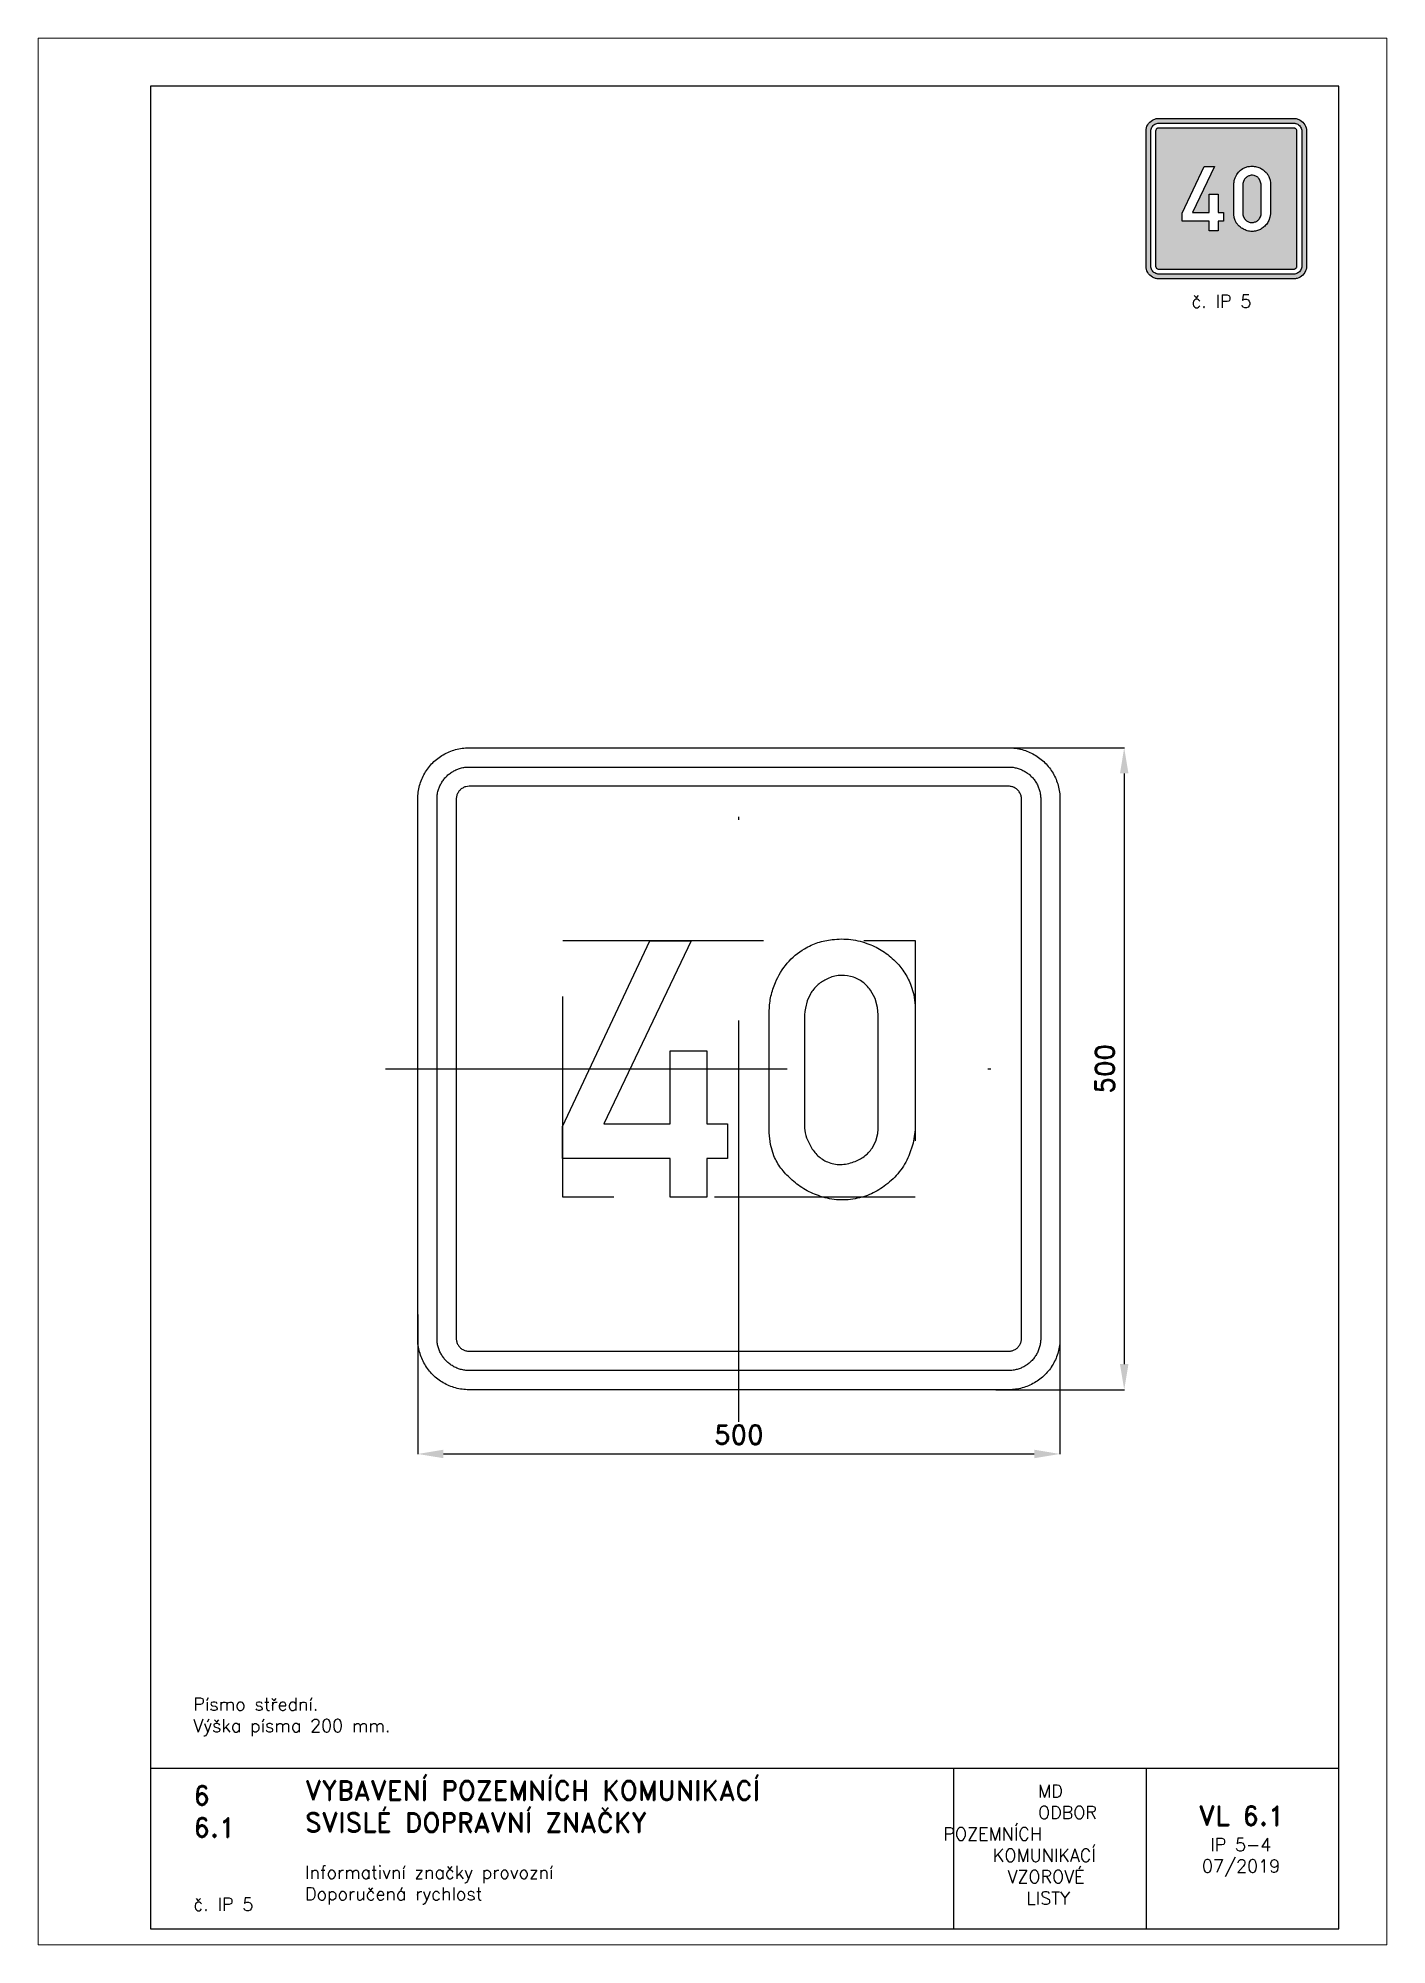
# Paper-space layout 'IP 5-4' of a CAD drawing. Header units: millimetres. Extents: x 0 to 210, y 0 to 297.
# The model-space entities are those that its viewports show. They can reach past a viewport. Long polylines and large blocks are cut down to what shows.
import ezdxf

# ---------------------------------------------------------------- set-up
doc = ezdxf.new("R2010")
doc.units = ezdxf.units.MM
doc.header["$LTSCALE"] = 5
doc.linetypes.add('ČERCHOVANÁX2', pattern=[2, 1, -0.5, 0, -0.5])
doc.linetypes.add('ČÁRKOVANÁX2', pattern=[1.5, 1, -0.5])
for name, color, linetype in [('Kóty', 2, 'Continuous'), ('Rozpiska', 7, 'Continuous'), ('Značka', 7, 'Continuous')]:
    doc.layers.add(name, color=color, linetype=linetype)
doc.layers.add('Rámeček', color=6, linetype='Continuous', plot=False)
doc.styles.get("Standard").update_dxf_attribs({"font": 'romand.shx', "height": 15})
doc.dimstyles.get("Standard").update_dxf_attribs({"dimtxt": 15, "dimasz": 20, "dimexe": 0.18, "dimexo": 0.0625, "dimgap": 7.5, "dimtad": 1, "dimdec": 0, "dimzin": 0, "dimdsep": 46, "dimtxsty": 'Standard', "dimcen": 0.09, "dimadec": 0, "dimazin": 0, "dimtfac": 1, "dimtdec": 0, "dimtofl": 0, "dimtmove": 0, "dimatfit": 3, "dimfxl": 1, "dimtolj": 1, "dimtzin": 0, "dimarcsym": 0})

psp = doc.layouts.new('IP 5-4')

# ---------------------------------------------------------------- texts
at = {"layer": 'Rozpiska', "color": 7, "attachment_point": 1}
for s, width, gutter_width, heights, insert, char_height in [('\\pi7.07143;č. IP 5', 25, 75, [0], (172.5, 257), 2), ('Písmo střední.\\PVýška písma 200 mm. {\\H1.83333x; }', 155.5011, 100, [0], (24.17, 38.49), 2), ('6', 149.0422, 100, [0], (24.17, 24.77), 3), ('{\\C6;VYBAVENÍ POZEMNÍCH KOMUNIKACÍ\\P}SVISLÉ DOPRAVNÍ ZNAČKY{\\H1.34524x; }', 149.0422, 100, [0], (41.56, 25.56), 3), ('\\pi14.7414;{\\C6;MD\\P\\pi2.36044;}ODBOR POZEMNÍCH{\\H1.57143x; }\\P\\pi7.69378;KOMUNIKACÍ{\\H1.5x; }\\P\\pi9.97949;{\\C6;VZOROVÉ\\H1.47619x; \\H0.67742x;\\P\\pi12.93187;LISTY\\H1.26984x; }', 33.1018, 100, [0], (140.95, 24.95), 2), ('\\pi1.03113;{\\H1.5x;\\C6;VL 6.1\\P\\pi2.84063;\\H0.66667x;IP 5-4\\H1.66666x; \\H0.6x;\\P\\pi1.5549;07/2019\\H1.80159x; }', 16.0623, 100, [0], (179.66, 21.61), 2), ('6.1', 149.0422, 100, [0], (24.17, 19.78), 3), ('{\\C6;Informativní značky provozní\\P}Doporučená rychlost{\\H1.83333x; }', 149.0422, 100, [0], (41.56, 12.29), 2), ('{\\C6;č. IP 5}', 18.3305, 100, [2.67], (24.17, 7.32), 2)]:
    psp.add_mtext_dynamic_manual_height_columns(s, width=width, gutter_width=gutter_width, heights=heights, dxfattribs=dict(at, insert=insert, char_height=char_height))

msp = doc.modelspace()

# ---------------------------------------------------------------- blocks, each defined once
blk = doc.blocks.new('*D0')
at = {"layer": 'Defpoints', "color": 0, "transparency": 16777216}
for p in [(197.4, 250), (200, -250), (300, -250)]:
    blk.add_point(p, dxfattribs=at)
at = {"layer": 'Kóty', "color": 0, "lineweight": -2, "transparency": 16777216}
for p, q in [((197.5, 250), (300.2, 250)), ((300, 230), (300, -230)), ((200.1, -250), (300.2, -250))]:
    blk.add_line(p, q, dxfattribs=at)
at = {"layer": 'Kóty', "color": 0, "transparency": 16777216}
for points in [[(296.7, 230), (303.3, 230), (300, 250)], [(296.7, -230), (303.3, -230), (300, -250)]]:
    blk.add_solid(points, dxfattribs=at)
at = {"layer": 'Kóty', "color": 0, "transparency": 16777216, "insert": (285, 0), "char_height": 15, "attachment_point": 5, "rotation": 90}
blk.add_mtext('\\A1;500', dxfattribs=at)
blk = doc.blocks.new('*D1')
at = {"layer": 'Defpoints', "color": 0, "transparency": 16777216}
for p in [(-250, -191.3), (250, -210), (250, -300)]:
    blk.add_point(p, dxfattribs=at)
at = {"layer": 'Kóty', "color": 0, "lineweight": -2, "transparency": 16777216}
for p, q in [((-250, -191.4), (-250, -300.2)), ((250, -210.1), (250, -300.2)), ((-230, -300), (230, -300))]:
    blk.add_line(p, q, dxfattribs=at)
at = {"layer": 'Kóty', "color": 0, "transparency": 16777216}
for points in [[(-230, -296.7), (-230, -303.3), (-250, -300)], [(230, -296.7), (230, -303.3), (250, -300)]]:
    blk.add_solid(points, dxfattribs=at)
at = {"layer": 'Kóty', "color": 0, "transparency": 16777216, "insert": (0, -285), "char_height": 15, "attachment_point": 5}
blk.add_mtext('\\A1;500', dxfattribs=at)

# ---------------------------------------------------------------- dimensions: what is measured, and where the dimension line sits
at = {"layer": 'Kóty'}
dim = msp.add_linear_dim(base=(300, -250), p1=(197.45, 250), p2=(200.015, -250), angle=90, dimstyle='Standard', dxfattribs=at)
dim.commit()
dim.dimension.update_dxf_attribs({"geometry": '*D0', "text_midpoint": (285, 0)})
dim = msp.add_linear_dim(base=(250, -300), p1=(-250, -191.308), p2=(250, -210), dimstyle='Standard', dxfattribs=at)
dim.commit()
dim.dimension.update_dxf_attribs({"geometry": '*D1', "text_midpoint": (0, -285)})

# ---------------------------------------------------------------- linework, layer by layer
at = {"layer": 'Značka', "color": 6, "linetype": 'ČERCHOVANÁX2', "ltscale": 2.5}
for points in [[(0, -275), (0, 275)], [(-275, 0), (275, 0)]]:
    msp.add_lwpolyline(points, dxfattribs=at)
at = {"layer": 'Značka', "color": 5}
for points in [[(-210, -250), (-210.157, -250), (-210.314, -249.999, -0.0321795), (-215.479, -249.637, -0.0354417), (-220.555, -248.582, -0.0362703), (-225.464, -246.923, -0.0344214), (-230.091, -244.589, -0.0337228), (-234.402, -241.714, -0.0340857), (-238.284, -238.284, -0.0342101), (-241.717, -234.403, -0.0342303), (-244.589, -230.091, -0.0340422), (-246.906, -225.46, -0.0334123), (-248.582, -220.555, -0.0341272), (-249.654, -215.477, -0.0367437), (-249.999, -210.314), (-250, -210.157), (-250, -210), (-250, 210), (-250, 210.157), (-249.999, 210.314, -0.0321794), (-249.637, 215.479, -0.0354442), (-248.582, 220.555, -0.0362649), (-246.923, 225.464, -0.0344166), (-244.589, 230.091, -0.0337177), (-241.714, 234.402, -0.0340796), (-238.284, 238.284, -0.0342128), (-234.403, 241.717, -0.0342224), (-230.091, 244.589, -0.0340475), (-225.46, 246.906, -0.033405), (-220.555, 248.582, -0.0341289), (-215.477, 249.654, -0.0367407), (-210.314, 249.999), (-210.157, 250), (-210, 250), (210, 250), (210.157, 250), (210.314, 249.999, -0.0321794), (215.479, 249.637, -0.0354428), (220.555, 248.582, -0.0362594), (225.464, 246.923, -0.0344088), (230.091, 244.589, -0.0337189), (234.402, 241.714, -0.0340731), (238.284, 238.284, -0.0342144), (241.717, 234.403, -0.0342259), (244.589, 230.091, -0.0340499), (246.906, 225.46, -0.0334066), (248.582, 220.555, -0.0341277), (249.654, 215.477, -0.0367414), (249.999, 210.314), (250, 210.157), (250, 210), (250, -210), (250, -210.157), (249.999, -210.314, -0.0321795), (249.637, -215.479, -0.0354421), (248.582, -220.555, -0.0362592), (246.923, -225.464, -0.0344116), (244.589, -230.091, -0.033722), (241.714, -234.402, -0.0340791), (238.284, -238.284, -0.0342076), (234.403, -241.717, -0.0342334), (230.091, -244.589, -0.0340472), (225.46, -246.906, -0.0334177), (220.555, -248.582, -0.0341277), (215.477, -249.654, -0.0367473), (210.314, -249.999), (210.157, -250), (210, -250), (-210, -250)], [(-210, -235), (-210.098, -235), (-210.196, -234.999, -0.0321795), (-213.424, -234.773, -0.0354416), (-216.597, -234.114, -0.0362629), (-219.665, -233.077, -0.0344152), (-222.557, -231.618, -0.0337193), (-225.251, -229.821, -0.034085), (-227.678, -227.678, -0.0342046), (-229.823, -225.252, -0.034229), (-231.618, -222.557, -0.0340469), (-233.066, -219.663, -0.0334131), (-234.114, -216.597, -0.0341266), (-234.784, -213.423, -0.0367459), (-234.999, -210.196), (-235, -210.098), (-235, -210), (-235, 210), (-235, 210.098), (-234.999, 210.196, -0.0321788), (-234.773, 213.424, -0.0354481), (-234.114, 216.597, -0.0362683), (-233.077, 219.665, -0.0344122), (-231.618, 222.557, -0.0337222), (-229.821, 225.251, -0.0340955), (-227.678, 227.678, -0.0341878), (-225.252, 229.823, -0.0342259), (-222.557, 231.618, -0.0340259), (-219.663, 233.066, -0.0334071), (-216.597, 234.114, -0.0341381), (-213.423, 234.784, -0.0367365), (-210.196, 234.999), (-210.098, 235), (-210, 235), (210, 235), (210.098, 235), (210.196, 234.999, -0.0321976), (213.424, 234.773, -0.0354366), (216.597, 234.114, -0.0362483), (219.665, 233.077, -0.0343996), (222.557, 231.618, -0.0337259), (225.251, 229.821, -0.0340903), (227.678, 227.678, -0.0341924), (229.823, 225.252, -0.0342246), (231.618, 222.557, -0.0340342), (233.066, 219.663, -0.033413), (234.114, 216.597, -0.0341406), (234.784, 213.423, -0.0367343), (234.999, 210.196), (235, 210.098), (235, 210), (235, -210), (235, -210.098), (234.999, -210.196, -0.0321983), (234.773, -213.424, -0.0354324), (234.114, -216.597, -0.0362459), (233.077, -219.665, -0.0344078), (231.618, -222.557, -0.0337232), (229.821, -225.251, -0.034081), (227.678, -227.678, -0.0342138), (225.252, -229.823, -0.0342285), (222.557, -231.618, -0.0340468), (219.663, -233.066, -0.0334175), (216.597, -234.114, -0.0341268), (213.423, -234.784, -0.036739), (210.196, -234.999), (210.098, -235), (210, -235), (-210, -235)], [(-210, -220), (210, -220), (210.039, -220), (210.079, -220, 0.032183), (211.37, -219.909, 0.0354467), (212.639, -219.646, 0.0362744), (213.866, -219.231, 0.0344144), (215.023, -218.647, 0.033745), (216.1, -217.928, 0.0340968), (217.071, -217.071, 0.0341871), (217.929, -216.101, 0.0342063), (218.647, -215.023, 0.0340292), (219.227, -213.865, 0.0334622), (219.646, -212.639, 0.0341275), (219.914, -211.369, 0.036765), (220, -210.079), (220, -210.039), (220, -210), (220, 210), (220, 210.039), (220, 210.079, 0.032183), (219.909, 211.37, 0.0354928), (219.646, 212.639, 0.0362965), (219.231, 213.866, 0.0344255), (218.647, 215.023, 0.0337541), (217.928, 216.1, 0.0340968), (217.071, 217.071, 0.0342115), (216.101, 217.929, 0.0341795), (215.023, 218.647, 0.0340137), (213.865, 219.227, 0.0334698), (212.639, 219.646, 0.0341235), (211.369, 219.914, 0.0367638), (210.079, 220), (210.039, 220), (210, 220), (-210, 220), (-210.039, 220), (-210.079, 220), (-211.37, 219.909), (-212.639, 219.646, 0.0362814), (-213.866, 219.231, 0.0344198), (-215.023, 218.647, 0.033728), (-216.1, 217.928, 0.0340771), (-217.071, 217.071, 0.0342342), (-217.929, 216.101, 0.0342041), (-218.647, 215.023, 0.0340291), (-219.227, 213.865, 0.0334198), (-219.646, 212.639, 0.0341179), (-219.914, 211.369, 0.0367402), (-220, 210.079), (-220, 210.039), (-220, 210), (-220, -210), (-220, -210.039), (-220, -210.079, 0.0321735), (-219.909, -211.37, 0.0354428), (-219.646, -212.639, 0.0362649), (-219.231, -213.866, 0.0344139), (-218.647, -215.023, 0.0337189), (-217.928, -216.1, 0.0340819), (-217.071, -217.071, 0.0342185), (-216.101, -217.929, 0.0342259), (-215.023, -218.647, 0.0340499), (-213.865, -219.227, 0.0334066), (-212.639, -219.646, 0.0341277), (-211.369, -219.914, 0.0367414), (-210.079, -220), (-210.039, -220), (-210, -220)], [(23.7, 42.083), (23.68, 43.875), (23.7, 45.667, -0.0489613), (25.01, 56.603, -0.0500221), (28.47, 67.167, -0.0795142), (37.65, 82.258, -0.0890895), (51.16, 93.438, -0.0597947), (61.49, 98.22, -0.0520207), (72.66, 100.604, -0.0620177), (87.22, 100.623, -0.0645), (101.3, 97.021, -0.0554256), (112.19, 91.574, -0.055509), (121.61, 83.875, -0.0511261), (128.54, 75.553, -0.0548983), (133.55, 65.979), (136.11, 57.763), (137.14, 49.25), (137.18, 46.27), (137.14, 43.292), (137.14, -43.875), (137.15, -45.667), (137.14, -47.458), (135.79, -57.824), (132.36, -67.771, -0.0668203), (124.91, -80.289, -0.0659008), (114.45, -90.437, -0.0610994), (103.18, -97.314, -0.0641477), (90.57, -101.187, -0.0696667), (76.07, -101.96, -0.0674543), (61.91, -98.812, -0.0568005), (50.48, -93.405, -0.0495664), (40.41, -85.667, -0.0480543), (32.79, -77.414, -0.0658445), (27.28, -67.771), (24.63, -59.002), (23.7, -49.854), (23.66, -46.86), (23.7, -43.875), (23.7, 42.083)], [(51.16, 42.083), (51.16, -43.875), (51.14, -45.074), (51.16, -46.271, 0.0738341), (52.56, -53.675), (55.93, -60.604, 0.0707572), (61.6, -67.729, 0.0945766), (69.07, -72.542, 0.108401), (79.08, -74.517, 0.0875524), (89.36, -72.542, 0.0781847), (97.5, -68.314, 0.0881662), (103.7, -61.792), (106.61, -56.343), (108.11, -50.375), (108.4, -47.132), (108.47, -43.875), (108.47, 42.083), (108.28, 44.912), (107.97, 47.729), (106.08, 54.766), (102.51, 61.188, 0.088085), (95.72, 68.016, 0.0979111), (86.99, 71.938, 0.0998453), (77.26, 72.549, 0.0882566), (67.89, 69.563, 0.0741227), (60.99, 64.877, 0.0756883), (55.82, 58.438), (53.25, 53.028), (51.78, 47.229), (51.42, 44.661), (51.16, 42.083)]]:
    msp.add_lwpolyline(points, format="xyb", dxfattribs=at)
msp.add_lwpolyline([(-53.59, -100), (-53.59, -69.812), (-137.18, -69.812), (-137.18, -44.875), (-69.36, 99.729), (-37.24, 99.729), (-105.05, -42.958), (-53.59, -42.958), (-53.59, 14.042), (-25.05, 13.938), (-25.05, -42.958), (-8.8, -42.958), (-8.8, -69.812), (-25.05, -69.812), (-25.05, -100), (-53.59, -100)], dxfattribs=at)
at = {"layer": 'Značka', "color": 6, "linetype": 'ČÁRKOVANÁX2', "ltscale": 1.25}
msp.add_lwpolyline([(-137.16, -100), (-137.16, 100), (137.16, 100), (137.16, -100), (-137.16, -100)], dxfattribs=at)

msp.set_redraw_order([(e.dxf.handle, doc.entitydb.next_handle()) for e in msp.query("TEXT MTEXT ATTDEF DIMENSION ARC_DIMENSION")])  # texts and dimensions are drawn at this point

# ---------------------------------------------------------------- hatches: boundary and pattern name
at = {"layer": 'Značka'}
h = psp.add_hatch(color=170, dxfattribs=at)
h.dxf.hatch_style = 1
edge = h.paths.add_edge_path(flags=0)
edge.add_line((186.19, 274.1), (186.18, 274.19))
edge.add_line((186.18, 274.19), (186.19, 274.28))
edge.add_arc((189, 274.22), 2.81, 167.5531, 178.7853, ccw=False)
edge.add_arc((188.97, 274.23), 2.78, 156.1376, 167.5923, ccw=False)
edge.add_arc((189.01, 274.3), 2.79, 139.5618, 157.7576, ccw=False)
edge.add_arc((188.78, 274.51), 2.48, 119.4478, 139.8118, ccw=False)
edge.add_arc((188.81, 274.64), 2.39, 107.9967, 121.6843, ccw=False)
edge.add_arc((188.93, 274.29), 2.75, 96.092, 108.0036, ccw=False)
edge.add_arc((189, 274.11), 2.95, 82.9772, 97.1724, ccw=False)
edge.add_arc((189.02, 274.22), 2.83, 68.2699, 83.0304, ccw=False)
edge.add_arc((189.11, 274.27), 2.75, 57.0799, 69.7732, ccw=False)
edge.add_arc((189.12, 274.27), 2.75, 44.4189, 57.1222, ccw=False)
edge.add_arc((189.22, 274.3), 2.65, 33.8952, 45.594, ccw=False)
edge.add_arc((189.38, 274.4), 2.47, 21.3334, 33.912, ccw=False)
edge.add_line((191.68, 275.3), (191.81, 274.89))
edge.add_line((191.81, 274.89), (191.86, 274.46))
edge.add_line((191.86, 274.46), (191.86, 274.31))
edge.add_line((191.86, 274.31), (191.86, 274.16))
edge.add_line((191.86, 274.16), (191.86, 269.81))
edge.add_line((191.86, 269.81), (191.86, 269.72))
edge.add_line((191.86, 269.72), (191.86, 269.63))
edge.add_line((191.86, 269.63), (191.79, 269.11))
edge.add_line((191.79, 269.11), (191.62, 268.61))
edge.add_arc((189.1, 269.69), 2.74, 321.5988, 336.8838, ccw=False)
edge.add_arc((189.07, 269.71), 2.78, 306.5645, 321.646, ccw=False)
edge.add_arc((189.04, 269.6), 2.71, 294.397, 308.3865, ccw=False)
edge.add_arc((189.09, 269.48), 2.58, 279.7339, 294.4134, ccw=False)
edge.add_arc((189.03, 269.51), 2.62, 265.0816, 281.0215, ccw=False)
edge.add_arc((189.03, 269.59), 2.7, 249.748, 265.1841, ccw=False)
edge.add_arc((189, 269.7), 2.79, 238.1815, 251.1852, ccw=False)
edge.add_arc((189.22, 270.05), 3.21, 226.78, 238.1412, ccw=False)
edge.add_arc((188.97, 269.9), 2.93, 217.2139, 228.2187, ccw=False)
edge.add_arc((188.32, 269.41), 2.12, 202.2005, 217.2867, ccw=False)
edge.add_line((186.36, 268.61), (186.23, 269.05))
edge.add_line((186.23, 269.05), (186.19, 269.51))
edge.add_line((186.19, 269.51), (186.18, 269.66))
edge.add_line((186.18, 269.66), (186.19, 269.81))
edge.add_line((186.19, 269.81), (186.19, 274.1))
edge = h.paths.add_edge_path(flags=0)
edge.add_line((187.56, 274.1), (187.56, 269.81))
edge.add_line((187.56, 269.81), (187.56, 269.75))
edge.add_line((187.56, 269.75), (187.56, 269.69))
edge.add_arc((188.84, 269.74), 1.28, 182.262, 199.1529)
edge.add_line((187.63, 269.32), (187.8, 268.97))
edge.add_arc((189.19, 269.79), 1.62, 210.4273, 226.5975)
edge.add_arc((188.9, 269.47), 1.18, 226.3975, 248.0143)
edge.add_arc((188.93, 269.46), 1.19, 246.4657, 271.2118)
edge.add_arc((188.93, 269.78), 1.51, 270.8576, 290.8721)
edge.add_arc((189, 269.77), 1.47, 288.5388, 306.4145)
edge.add_arc((189.11, 269.62), 1.29, 306.3728, 326.5269)
edge.add_line((190.19, 268.91), (190.33, 269.18))
edge.add_line((190.33, 269.18), (190.41, 269.48))
edge.add_line((190.41, 269.48), (190.42, 269.64))
edge.add_line((190.42, 269.64), (190.42, 269.81))
edge.add_line((190.42, 269.81), (190.42, 274.1))
edge.add_line((190.42, 274.1), (190.41, 274.25))
edge.add_line((190.41, 274.25), (190.4, 274.39))
edge.add_line((190.4, 274.39), (190.3, 274.74))
edge.add_line((190.3, 274.74), (190.13, 275.06))
edge.add_arc((189, 274.27), 1.38, 34.7723, 54.9079)
edge.add_arc((189.07, 274.39), 1.23, 54.6265, 76.989)
edge.add_arc((189.03, 274.41), 1.23, 75.003, 97.8106)
edge.add_arc((189.05, 274.24), 1.4, 97.5851, 117.7666)
edge.add_arc((189.01, 274.2), 1.41, 115.6958, 132.6674)
edge.add_arc((188.98, 274.23), 1.37, 132.5816, 149.8951)
edge.add_line((187.79, 274.92), (187.66, 274.65))
edge.add_line((187.66, 274.65), (187.59, 274.36))
edge.add_line((187.59, 274.36), (187.57, 274.23))
edge.add_line((187.57, 274.23), (187.56, 274.1))
h.paths.add_polyline_path([(182.32, 267), (182.32, 268.51), (178.14, 268.51), (178.14, 269.76), (181.53, 276.99), (183.14, 276.99), (179.75, 269.85), (182.32, 269.85), (182.32, 272.7), (183.75, 272.7), (183.75, 269.85), (184.56, 269.85), (184.56, 268.51), (183.75, 268.51), (183.75, 267)], flags=0)
edge = h.paths.add_edge_path(flags=16)
edge.add_line((174.5, 260.25), (174.49, 260.25))
edge.add_line((174.49, 260.25), (174.49, 260.25))
edge.add_arc((174.5, 261.51), 1.26, 262.2994, 269.671, ccw=False)
edge.add_arc((174.48, 261.4), 1.15, 254.2277, 262.3566, ccw=False)
edge.add_line((174.17, 260.29), (174.02, 260.35))
edge.add_line((174.02, 260.35), (173.87, 260.42))
edge.add_line((173.87, 260.42), (173.74, 260.51))
edge.add_line((173.74, 260.51), (173.62, 260.62))
edge.add_line((173.62, 260.62), (173.51, 260.74))
edge.add_line((173.51, 260.74), (173.42, 260.87))
edge.add_line((173.42, 260.87), (173.35, 261.02))
edge.add_line((173.35, 261.02), (173.29, 261.17))
edge.add_line((173.29, 261.17), (173.26, 261.33))
edge.add_line((173.26, 261.33), (173.25, 261.49))
edge.add_line((173.25, 261.49), (173.25, 261.5))
edge.add_line((173.25, 261.5), (173.25, 261.5))
edge.add_line((173.25, 261.5), (173.25, 282.5))
edge.add_line((173.25, 282.5), (173.25, 282.5))
edge.add_line((173.25, 282.5), (173.25, 282.51))
edge.add_line((173.25, 282.51), (173.26, 282.67))
edge.add_line((173.26, 282.67), (173.29, 282.83))
edge.add_line((173.29, 282.83), (173.35, 282.98))
edge.add_line((173.35, 282.98), (173.42, 283.13))
edge.add_line((173.42, 283.13), (173.51, 283.26))
edge.add_line((173.51, 283.26), (173.62, 283.38))
edge.add_line((173.62, 283.38), (173.74, 283.49))
edge.add_line((173.74, 283.49), (173.87, 283.58))
edge.add_line((173.87, 283.58), (174.02, 283.65))
edge.add_line((174.02, 283.65), (174.17, 283.71))
edge.add_line((174.17, 283.71), (174.33, 283.74))
edge.add_arc((174.48, 282.65), 1.1, 89.6108, 98.0292, ccw=False)
edge.add_line((174.49, 283.75), (174.49, 283.75))
edge.add_line((174.49, 283.75), (174.5, 283.75))
edge.add_line((174.5, 283.75), (195.5, 283.75))
edge.add_line((195.5, 283.75), (195.5, 283.75))
edge.add_line((195.5, 283.75), (195.51, 283.75))
edge.add_arc((195.5, 282.5), 1.25, 82.2973, 89.6731, ccw=False)
edge.add_arc((195.52, 282.6), 1.15, 74.2287, 82.3556, ccw=False)
edge.add_line((195.83, 283.71), (195.98, 283.65))
edge.add_line((195.98, 283.65), (196.13, 283.58))
edge.add_line((196.13, 283.58), (196.26, 283.49))
edge.add_line((196.26, 283.49), (196.38, 283.38))
edge.add_line((196.38, 283.38), (196.49, 283.26))
edge.add_line((196.49, 283.26), (196.58, 283.13))
edge.add_line((196.58, 283.13), (196.65, 282.98))
edge.add_line((196.65, 282.98), (196.71, 282.83))
edge.add_line((196.71, 282.83), (196.74, 282.67))
edge.add_line((196.74, 282.67), (196.75, 282.51))
edge.add_line((196.75, 282.51), (196.75, 282.5))
edge.add_line((196.75, 282.5), (196.75, 282.5))
edge.add_line((196.75, 282.5), (196.75, 261.5))
edge.add_line((196.75, 261.5), (196.75, 261.5))
edge.add_line((196.75, 261.5), (196.75, 261.49))
edge.add_line((196.75, 261.49), (196.74, 261.33))
edge.add_line((196.74, 261.33), (196.71, 261.17))
edge.add_line((196.71, 261.17), (196.65, 261.02))
edge.add_line((196.65, 261.02), (196.58, 260.87))
edge.add_line((196.58, 260.87), (196.49, 260.74))
edge.add_line((196.49, 260.74), (196.38, 260.62))
edge.add_line((196.38, 260.62), (196.26, 260.51))
edge.add_line((196.26, 260.51), (196.13, 260.42))
edge.add_line((196.13, 260.42), (195.98, 260.35))
edge.add_line((195.98, 260.35), (195.83, 260.29))
edge.add_line((195.83, 260.29), (195.67, 260.26))
edge.add_arc((195.52, 261.35), 1.1, 269.6102, 278.0297, ccw=False)
edge.add_line((195.51, 260.25), (195.5, 260.25))
edge.add_line((195.5, 260.25), (195.5, 260.25))
edge.add_line((195.5, 260.25), (174.5, 260.25))
edge = h.paths.add_edge_path(flags=0)
edge.add_line((174.5, 261), (195.5, 261))
edge.add_line((195.5, 261), (195.5, 261))
edge.add_line((195.5, 261), (195.5, 261))
edge.add_arc((195.5, 261.5), 0.503, 270.3476, 277.7226)
edge.add_line((195.57, 261), (195.63, 261.02))
edge.add_line((195.63, 261.02), (195.69, 261.04))
edge.add_line((195.69, 261.04), (195.75, 261.07))
edge.add_line((195.75, 261.07), (195.8, 261.1))
edge.add_line((195.8, 261.1), (195.85, 261.15))
edge.add_line((195.85, 261.15), (195.9, 261.19))
edge.add_line((195.9, 261.19), (195.93, 261.25))
edge.add_line((195.93, 261.25), (195.96, 261.31))
edge.add_line((195.96, 261.31), (195.98, 261.37))
edge.add_line((195.98, 261.37), (196, 261.43))
edge.add_line((196, 261.43), (196, 261.5))
edge.add_line((196, 261.5), (196, 261.5))
edge.add_line((196, 261.5), (196, 261.5))
edge.add_line((196, 261.5), (196, 282.5))
edge.add_line((196, 282.5), (196, 282.5))
edge.add_line((196, 282.5), (196, 282.5))
edge.add_line((196, 282.5), (196, 282.57))
edge.add_line((196, 282.57), (195.98, 282.63))
edge.add_line((195.98, 282.63), (195.96, 282.69))
edge.add_line((195.96, 282.69), (195.93, 282.75))
edge.add_line((195.93, 282.75), (195.9, 282.8))
edge.add_line((195.9, 282.8), (195.85, 282.85))
edge.add_line((195.85, 282.85), (195.8, 282.9))
edge.add_line((195.8, 282.9), (195.75, 282.93))
edge.add_line((195.75, 282.93), (195.69, 282.96))
edge.add_line((195.69, 282.96), (195.63, 282.98))
edge.add_line((195.63, 282.98), (195.57, 283))
edge.add_line((195.57, 283), (195.5, 283))
edge.add_line((195.5, 283), (195.5, 283))
edge.add_line((195.5, 283), (195.5, 283))
edge.add_line((195.5, 283), (174.5, 283))
edge.add_line((174.5, 283), (174.5, 283))
edge.add_line((174.5, 283), (174.5, 283))
edge.add_arc((174.5, 282.5), 0.503, 90.3476, 97.7226)
edge.add_line((174.43, 283), (174.37, 282.98))
edge.add_line((174.37, 282.98), (174.31, 282.96))
edge.add_line((174.31, 282.96), (174.25, 282.93))
edge.add_line((174.25, 282.93), (174.19, 282.9))
edge.add_line((174.19, 282.9), (174.15, 282.85))
edge.add_line((174.15, 282.85), (174.1, 282.8))
edge.add_line((174.1, 282.8), (174.07, 282.75))
edge.add_line((174.07, 282.75), (174.04, 282.69))
edge.add_line((174.04, 282.69), (174.02, 282.63))
edge.add_line((174.02, 282.63), (174, 282.57))
edge.add_line((174, 282.57), (174, 282.5))
edge.add_line((174, 282.5), (174, 282.5))
edge.add_line((174, 282.5), (174, 282.5))
edge.add_line((174, 282.5), (174, 261.5))
edge.add_line((174, 261.5), (174, 261.5))
edge.add_line((174, 261.5), (174, 261.5))
edge.add_line((174, 261.5), (174, 261.43))
edge.add_line((174, 261.43), (174.02, 261.37))
edge.add_line((174.02, 261.37), (174.04, 261.31))
edge.add_line((174.04, 261.31), (174.07, 261.25))
edge.add_line((174.07, 261.25), (174.1, 261.19))
edge.add_line((174.1, 261.19), (174.15, 261.15))
edge.add_line((174.15, 261.15), (174.19, 261.1))
edge.add_line((174.19, 261.1), (174.25, 261.07))
edge.add_line((174.25, 261.07), (174.31, 261.04))
edge.add_line((174.31, 261.04), (174.37, 261.02))
edge.add_line((174.37, 261.02), (174.43, 261))
edge.add_line((174.43, 261), (174.5, 261))
edge.add_line((174.5, 261), (174.5, 261))
edge.add_line((174.5, 261), (174.5, 261))
edge = h.paths.add_edge_path()
edge.add_line((174.5, 259.5), (174.49, 259.5))
edge.add_line((174.49, 259.5), (174.48, 259.5))
edge.add_arc((174.5, 261.51), 2.01, 262.3079, 269.6816, ccw=False)
edge.add_arc((174.47, 261.33), 1.83, 254.1838, 262.3067, ccw=False)
edge.add_arc((174.42, 261.3), 1.79, 247.175, 255.4866, ccw=False)
edge.add_line((173.73, 259.65), (173.5, 259.77))
edge.add_line((173.5, 259.77), (173.28, 259.91))
edge.add_line((173.28, 259.91), (173.09, 260.09))
edge.add_line((173.09, 260.09), (172.91, 260.28))
edge.add_line((172.91, 260.28), (172.77, 260.5))
edge.add_line((172.77, 260.5), (172.65, 260.73))
edge.add_line((172.65, 260.73), (172.57, 260.97))
edge.add_line((172.57, 260.97), (172.52, 261.23))
edge.add_line((172.52, 261.23), (172.5, 261.48))
edge.add_line((172.5, 261.48), (172.5, 261.49))
edge.add_line((172.5, 261.49), (172.5, 261.5))
edge.add_line((172.5, 261.5), (172.5, 282.5))
edge.add_line((172.5, 282.5), (172.5, 282.51))
edge.add_line((172.5, 282.51), (172.5, 282.52))
edge.add_line((172.5, 282.52), (172.52, 282.77))
edge.add_line((172.52, 282.77), (172.57, 283.03))
edge.add_line((172.57, 283.03), (172.65, 283.27))
edge.add_line((172.65, 283.27), (172.77, 283.5))
edge.add_line((172.77, 283.5), (172.91, 283.72))
edge.add_line((172.91, 283.72), (173.09, 283.91))
edge.add_line((173.09, 283.91), (173.28, 284.09))
edge.add_line((173.28, 284.09), (173.5, 284.23))
edge.add_line((173.5, 284.23), (173.73, 284.35))
edge.add_arc((174.48, 282.55), 1.94, 105.0214, 112.6727, ccw=False)
edge.add_arc((174.49, 282.6), 1.9, 98.0256, 105.852, ccw=False)
edge.add_arc((174.47, 282.74), 1.76, 89.6088, 98.0267, ccw=False)
edge.add_line((174.48, 284.5), (174.49, 284.5))
edge.add_line((174.49, 284.5), (174.5, 284.5))
edge.add_line((174.5, 284.5), (195.5, 284.5))
edge.add_line((195.5, 284.5), (195.51, 284.5))
edge.add_line((195.51, 284.5), (195.52, 284.5))
edge.add_arc((195.5, 282.49), 2.01, 82.3079, 89.6816, ccw=False)
edge.add_arc((195.53, 282.67), 1.83, 74.1838, 82.3067, ccw=False)
edge.add_arc((195.58, 282.7), 1.79, 67.1763, 75.4854, ccw=False)
edge.add_line((196.27, 284.35), (196.5, 284.23))
edge.add_line((196.5, 284.23), (196.72, 284.09))
edge.add_line((196.72, 284.09), (196.91, 283.91))
edge.add_line((196.91, 283.91), (197.09, 283.72))
edge.add_line((197.09, 283.72), (197.23, 283.5))
edge.add_line((197.23, 283.5), (197.35, 283.27))
edge.add_line((197.35, 283.27), (197.43, 283.03))
edge.add_line((197.43, 283.03), (197.48, 282.77))
edge.add_line((197.48, 282.77), (197.5, 282.52))
edge.add_line((197.5, 282.52), (197.5, 282.51))
edge.add_line((197.5, 282.51), (197.5, 282.5))
edge.add_line((197.5, 282.5), (197.5, 261.5))
edge.add_line((197.5, 261.5), (197.5, 261.49))
edge.add_line((197.5, 261.49), (197.5, 261.48))
edge.add_line((197.5, 261.48), (197.48, 261.23))
edge.add_line((197.48, 261.23), (197.43, 260.97))
edge.add_line((197.43, 260.97), (197.35, 260.73))
edge.add_line((197.35, 260.73), (197.23, 260.5))
edge.add_line((197.23, 260.5), (197.09, 260.28))
edge.add_line((197.09, 260.28), (196.91, 260.09))
edge.add_line((196.91, 260.09), (196.72, 259.91))
edge.add_line((196.72, 259.91), (196.5, 259.77))
edge.add_line((196.5, 259.77), (196.27, 259.65))
edge.add_line((196.27, 259.65), (196.03, 259.57))
edge.add_arc((195.51, 261.4), 1.9, 278.0256, 285.852, ccw=False)
edge.add_arc((195.53, 261.26), 1.76, 269.6081, 278.0274, ccw=False)
edge.add_line((195.52, 259.5), (195.51, 259.5))
edge.add_line((195.51, 259.5), (195.5, 259.5))
edge.add_line((195.5, 259.5), (174.5, 259.5))
h = psp.add_hatch(color=170, dxfattribs=at)
h.dxf.hatch_style = 1
edge = h.paths.add_edge_path()
edge.add_line((174.5, 261), (195.5, 261))
edge.add_line((195.5, 261), (195.5, 261))
edge.add_line((195.5, 261), (195.5, 261))
edge.add_arc((195.5, 261.5), 0.503, 270.3476, 277.7226)
edge.add_line((195.57, 261), (195.63, 261.02))
edge.add_line((195.63, 261.02), (195.69, 261.04))
edge.add_line((195.69, 261.04), (195.75, 261.07))
edge.add_line((195.75, 261.07), (195.8, 261.1))
edge.add_line((195.8, 261.1), (195.85, 261.15))
edge.add_line((195.85, 261.15), (195.9, 261.19))
edge.add_line((195.9, 261.19), (195.93, 261.25))
edge.add_line((195.93, 261.25), (195.96, 261.31))
edge.add_line((195.96, 261.31), (195.98, 261.37))
edge.add_line((195.98, 261.37), (196, 261.43))
edge.add_line((196, 261.43), (196, 261.5))
edge.add_line((196, 261.5), (196, 261.5))
edge.add_line((196, 261.5), (196, 261.5))
edge.add_line((196, 261.5), (196, 282.5))
edge.add_line((196, 282.5), (196, 282.5))
edge.add_line((196, 282.5), (196, 282.5))
edge.add_line((196, 282.5), (196, 282.57))
edge.add_line((196, 282.57), (195.98, 282.63))
edge.add_line((195.98, 282.63), (195.96, 282.69))
edge.add_line((195.96, 282.69), (195.93, 282.75))
edge.add_line((195.93, 282.75), (195.9, 282.8))
edge.add_line((195.9, 282.8), (195.85, 282.85))
edge.add_line((195.85, 282.85), (195.8, 282.9))
edge.add_line((195.8, 282.9), (195.75, 282.93))
edge.add_line((195.75, 282.93), (195.69, 282.96))
edge.add_line((195.69, 282.96), (195.63, 282.98))
edge.add_line((195.63, 282.98), (195.57, 283))
edge.add_line((195.57, 283), (195.5, 283))
edge.add_line((195.5, 283), (195.5, 283))
edge.add_line((195.5, 283), (195.5, 283))
edge.add_line((195.5, 283), (174.5, 283))
edge.add_line((174.5, 283), (174.5, 283))
edge.add_line((174.5, 283), (174.5, 283))
edge.add_arc((174.5, 282.5), 0.503, 90.3476, 97.7226)
edge.add_line((174.43, 283), (174.37, 282.98))
edge.add_line((174.37, 282.98), (174.31, 282.96))
edge.add_line((174.31, 282.96), (174.25, 282.93))
edge.add_line((174.25, 282.93), (174.19, 282.9))
edge.add_line((174.19, 282.9), (174.15, 282.85))
edge.add_line((174.15, 282.85), (174.1, 282.8))
edge.add_line((174.1, 282.8), (174.07, 282.75))
edge.add_line((174.07, 282.75), (174.04, 282.69))
edge.add_line((174.04, 282.69), (174.02, 282.63))
edge.add_line((174.02, 282.63), (174, 282.57))
edge.add_line((174, 282.57), (174, 282.5))
edge.add_line((174, 282.5), (174, 282.5))
edge.add_line((174, 282.5), (174, 282.5))
edge.add_line((174, 282.5), (174, 261.5))
edge.add_line((174, 261.5), (174, 261.5))
edge.add_line((174, 261.5), (174, 261.5))
edge.add_line((174, 261.5), (174, 261.43))
edge.add_line((174, 261.43), (174.02, 261.37))
edge.add_line((174.02, 261.37), (174.04, 261.31))
edge.add_line((174.04, 261.31), (174.07, 261.25))
edge.add_line((174.07, 261.25), (174.1, 261.19))
edge.add_line((174.1, 261.19), (174.15, 261.15))
edge.add_line((174.15, 261.15), (174.19, 261.1))
edge.add_line((174.19, 261.1), (174.25, 261.07))
edge.add_line((174.25, 261.07), (174.31, 261.04))
edge.add_line((174.31, 261.04), (174.37, 261.02))
edge.add_line((174.37, 261.02), (174.43, 261))
edge.add_line((174.43, 261), (174.5, 261))
edge.add_line((174.5, 261), (174.5, 261))
edge.add_line((174.5, 261), (174.5, 261))
edge = h.paths.add_edge_path(flags=16)
edge.add_line((186.19, 274.1), (186.18, 274.19))
edge.add_line((186.18, 274.19), (186.19, 274.28))
edge.add_arc((189, 274.22), 2.81, 167.5531, 178.7853, ccw=False)
edge.add_arc((188.97, 274.23), 2.78, 156.1376, 167.5923, ccw=False)
edge.add_arc((189.01, 274.3), 2.79, 139.5618, 157.7576, ccw=False)
edge.add_arc((188.78, 274.51), 2.48, 119.4478, 139.8118, ccw=False)
edge.add_arc((188.81, 274.64), 2.39, 107.9967, 121.6843, ccw=False)
edge.add_arc((188.93, 274.29), 2.75, 96.092, 108.0036, ccw=False)
edge.add_arc((189, 274.11), 2.95, 82.9772, 97.1724, ccw=False)
edge.add_arc((189.02, 274.22), 2.83, 68.2699, 83.0304, ccw=False)
edge.add_arc((189.11, 274.27), 2.75, 57.0799, 69.7732, ccw=False)
edge.add_arc((189.12, 274.27), 2.75, 44.4189, 57.1222, ccw=False)
edge.add_arc((189.22, 274.3), 2.65, 33.8952, 45.594, ccw=False)
edge.add_arc((189.38, 274.4), 2.47, 21.3334, 33.912, ccw=False)
edge.add_line((191.68, 275.3), (191.81, 274.89))
edge.add_line((191.81, 274.89), (191.86, 274.46))
edge.add_line((191.86, 274.46), (191.86, 274.31))
edge.add_line((191.86, 274.31), (191.86, 274.16))
edge.add_line((191.86, 274.16), (191.86, 269.81))
edge.add_line((191.86, 269.81), (191.86, 269.72))
edge.add_line((191.86, 269.72), (191.86, 269.63))
edge.add_line((191.86, 269.63), (191.79, 269.11))
edge.add_line((191.79, 269.11), (191.62, 268.61))
edge.add_arc((189.1, 269.69), 2.74, 321.5988, 336.8838, ccw=False)
edge.add_arc((189.07, 269.71), 2.78, 306.5645, 321.646, ccw=False)
edge.add_arc((189.04, 269.6), 2.71, 294.397, 308.3865, ccw=False)
edge.add_arc((189.09, 269.48), 2.58, 279.7339, 294.4134, ccw=False)
edge.add_arc((189.03, 269.51), 2.62, 265.0816, 281.0215, ccw=False)
edge.add_arc((189.03, 269.59), 2.7, 249.748, 265.1841, ccw=False)
edge.add_arc((189, 269.7), 2.79, 238.1815, 251.1852, ccw=False)
edge.add_arc((189.22, 270.05), 3.21, 226.78, 238.1412, ccw=False)
edge.add_arc((188.97, 269.9), 2.93, 217.2139, 228.2187, ccw=False)
edge.add_arc((188.32, 269.41), 2.12, 202.2005, 217.2867, ccw=False)
edge.add_line((186.36, 268.61), (186.23, 269.05))
edge.add_line((186.23, 269.05), (186.19, 269.51))
edge.add_line((186.19, 269.51), (186.18, 269.66))
edge.add_line((186.18, 269.66), (186.19, 269.81))
edge.add_line((186.19, 269.81), (186.19, 274.1))
edge = h.paths.add_edge_path(flags=0)
edge.add_line((187.56, 274.1), (187.56, 269.81))
edge.add_line((187.56, 269.81), (187.56, 269.75))
edge.add_line((187.56, 269.75), (187.56, 269.69))
edge.add_arc((188.84, 269.74), 1.28, 182.262, 199.1529)
edge.add_line((187.63, 269.32), (187.8, 268.97))
edge.add_arc((189.19, 269.79), 1.62, 210.4273, 226.5975)
edge.add_arc((188.9, 269.47), 1.18, 226.3975, 248.0143)
edge.add_arc((188.93, 269.46), 1.19, 246.4657, 271.2118)
edge.add_arc((188.93, 269.78), 1.51, 270.8576, 290.8721)
edge.add_arc((189, 269.77), 1.47, 288.5388, 306.4145)
edge.add_arc((189.11, 269.62), 1.29, 306.3728, 326.5269)
edge.add_line((190.19, 268.91), (190.33, 269.18))
edge.add_line((190.33, 269.18), (190.41, 269.48))
edge.add_line((190.41, 269.48), (190.42, 269.64))
edge.add_line((190.42, 269.64), (190.42, 269.81))
edge.add_line((190.42, 269.81), (190.42, 274.1))
edge.add_line((190.42, 274.1), (190.41, 274.25))
edge.add_line((190.41, 274.25), (190.4, 274.39))
edge.add_line((190.4, 274.39), (190.3, 274.74))
edge.add_line((190.3, 274.74), (190.13, 275.06))
edge.add_arc((189, 274.27), 1.38, 34.7723, 54.9079)
edge.add_arc((189.07, 274.39), 1.23, 54.6265, 76.989)
edge.add_arc((189.03, 274.41), 1.23, 75.003, 97.8106)
edge.add_arc((189.05, 274.24), 1.4, 97.5851, 117.7666)
edge.add_arc((189.01, 274.2), 1.41, 115.6958, 132.6674)
edge.add_arc((188.98, 274.23), 1.37, 132.5816, 149.8951)
edge.add_line((187.79, 274.92), (187.66, 274.65))
edge.add_line((187.66, 274.65), (187.59, 274.36))
edge.add_line((187.59, 274.36), (187.57, 274.23))
edge.add_line((187.57, 274.23), (187.56, 274.1))
h.paths.add_polyline_path([(182.32, 267), (182.32, 268.51), (178.14, 268.51), (178.14, 269.76), (181.53, 276.99), (183.14, 276.99), (179.75, 269.85), (182.32, 269.85), (182.32, 272.7), (183.75, 272.7), (183.75, 269.85), (184.56, 269.85), (184.56, 268.51), (183.75, 268.51), (183.75, 267)], flags=16)
h = psp.add_hatch(color=170, dxfattribs=at)
h.dxf.hatch_style = 1
edge = h.paths.add_edge_path()
edge.add_line((187.56, 274.1), (187.56, 269.81))
edge.add_line((187.56, 269.81), (187.56, 269.75))
edge.add_line((187.56, 269.75), (187.56, 269.69))
edge.add_arc((188.84, 269.74), 1.28, 182.262, 199.1529)
edge.add_line((187.63, 269.32), (187.8, 268.97))
edge.add_arc((189.19, 269.79), 1.62, 210.4273, 226.5975)
edge.add_arc((188.9, 269.47), 1.18, 226.3975, 248.0143)
edge.add_arc((188.93, 269.46), 1.19, 246.4657, 271.2118)
edge.add_arc((188.93, 269.78), 1.51, 270.8576, 290.8721)
edge.add_arc((189, 269.77), 1.47, 288.5388, 306.4145)
edge.add_arc((189.11, 269.62), 1.29, 306.3728, 326.5269)
edge.add_line((190.19, 268.91), (190.33, 269.18))
edge.add_line((190.33, 269.18), (190.41, 269.48))
edge.add_line((190.41, 269.48), (190.42, 269.64))
edge.add_line((190.42, 269.64), (190.42, 269.81))
edge.add_line((190.42, 269.81), (190.42, 274.1))
edge.add_line((190.42, 274.1), (190.41, 274.25))
edge.add_line((190.41, 274.25), (190.4, 274.39))
edge.add_line((190.4, 274.39), (190.3, 274.74))
edge.add_line((190.3, 274.74), (190.13, 275.06))
edge.add_arc((189, 274.27), 1.38, 34.7723, 54.9079)
edge.add_arc((189.07, 274.39), 1.23, 54.6265, 76.989)
edge.add_arc((189.03, 274.41), 1.23, 75.003, 97.8106)
edge.add_arc((189.05, 274.24), 1.4, 97.5851, 117.7666)
edge.add_arc((189.01, 274.2), 1.41, 115.6958, 132.6674)
edge.add_arc((188.98, 274.23), 1.37, 132.5816, 149.8951)
edge.add_line((187.79, 274.92), (187.66, 274.65))
edge.add_line((187.66, 274.65), (187.59, 274.36))
edge.add_line((187.59, 274.36), (187.57, 274.23))
edge.add_line((187.57, 274.23), (187.56, 274.1))

# ---------------------------------------------------------------- linework, layer by layer
at = {"layer": 'Rozpiska', "color": 7}
for p, q in [((17.5, 27.5), (202.5, 27.5)), ((142.5, 27.5), (142.5, 2.5)), ((172.5, 27.5), (172.5, 2.5))]:
    psp.add_line(p, q, dxfattribs=at)
psp.add_lwpolyline([(17.5, 2.5), (202.5, 2.5), (202.5, 289.5), (17.5, 289.5)], close=True, dxfattribs=at)
at = {"layer": 'Značka', "color": 170}
for points in [[(174.5, 259.5), (174.49, 259.5), (174.48, 259.5, -0.032185), (174.23, 259.52, -0.035458), (173.97, 259.57, -0.036282), (173.73, 259.65), (173.5, 259.77), (173.28, 259.91), (173.09, 260.09), (172.91, 260.28), (172.77, 260.5), (172.65, 260.73), (172.57, 260.97), (172.52, 261.23), (172.5, 261.48), (172.5, 261.49), (172.5, 261.5), (172.5, 282.5), (172.5, 282.51), (172.5, 282.52), (172.52, 282.77), (172.57, 283.03), (172.65, 283.27), (172.77, 283.5), (172.91, 283.72), (173.09, 283.91), (173.28, 284.09), (173.5, 284.23), (173.73, 284.35, -0.033397), (173.97, 284.43, -0.034162), (174.23, 284.48, -0.036746), (174.48, 284.5), (174.49, 284.5), (174.5, 284.5), (195.5, 284.5), (195.51, 284.5), (195.52, 284.5, -0.032185), (195.77, 284.48, -0.035458), (196.03, 284.43, -0.036271), (196.27, 284.35), (196.5, 284.23), (196.72, 284.09), (196.91, 283.91), (197.09, 283.72), (197.23, 283.5), (197.35, 283.27), (197.43, 283.03), (197.48, 282.77), (197.5, 282.52), (197.5, 282.51), (197.5, 282.5), (197.5, 261.5), (197.5, 261.49), (197.5, 261.48), (197.48, 261.23), (197.43, 260.97), (197.35, 260.73), (197.23, 260.5), (197.09, 260.28), (196.91, 260.09), (196.72, 259.91), (196.5, 259.77), (196.27, 259.65), (196.03, 259.57, -0.034162), (195.77, 259.52, -0.036752), (195.52, 259.5), (195.51, 259.5), (195.5, 259.5), (174.5, 259.5)], [(174.5, 260.25), (174.49, 260.25), (174.49, 260.25, -0.032176), (174.33, 260.26, -0.035484), (174.17, 260.29), (174.02, 260.35), (173.87, 260.42), (173.74, 260.51), (173.62, 260.62), (173.51, 260.74), (173.42, 260.87), (173.35, 261.02), (173.29, 261.17), (173.26, 261.33), (173.25, 261.49), (173.25, 261.5), (173.25, 261.5), (173.25, 282.5), (173.25, 282.5), (173.25, 282.51), (173.26, 282.67), (173.29, 282.83), (173.35, 282.98), (173.42, 283.13), (173.51, 283.26), (173.62, 283.38), (173.74, 283.49), (173.87, 283.58), (174.02, 283.65), (174.17, 283.71), (174.33, 283.74, -0.036749), (174.49, 283.75), (174.49, 283.75), (174.5, 283.75), (195.5, 283.75), (195.5, 283.75), (195.51, 283.75, -0.032194), (195.67, 283.74, -0.035475), (195.83, 283.71), (195.98, 283.65), (196.13, 283.58), (196.26, 283.49), (196.38, 283.38), (196.49, 283.26), (196.58, 283.13), (196.65, 282.98), (196.71, 282.83), (196.74, 282.67), (196.75, 282.51), (196.75, 282.5), (196.75, 282.5), (196.75, 261.5), (196.75, 261.5), (196.75, 261.49), (196.74, 261.33), (196.71, 261.17), (196.65, 261.02), (196.58, 260.87), (196.49, 260.74), (196.38, 260.62), (196.26, 260.51), (196.13, 260.42), (195.98, 260.35), (195.83, 260.29), (195.67, 260.26, -0.036754), (195.51, 260.25), (195.5, 260.25), (195.5, 260.25), (174.5, 260.25)], [(174.5, 261), (195.5, 261), (195.5, 261), (195.5, 261, 0.032191), (195.57, 261), (195.63, 261.02), (195.69, 261.04), (195.75, 261.07), (195.8, 261.1), (195.85, 261.15), (195.9, 261.19), (195.93, 261.25), (195.96, 261.31), (195.98, 261.37), (196, 261.43), (196, 261.5), (196, 261.5), (196, 261.5), (196, 282.5), (196, 282.5), (196, 282.5), (196, 282.57), (195.98, 282.63), (195.96, 282.69), (195.93, 282.75), (195.9, 282.8), (195.85, 282.85), (195.8, 282.9), (195.75, 282.93), (195.69, 282.96), (195.63, 282.98), (195.57, 283), (195.5, 283), (195.5, 283), (195.5, 283), (174.5, 283), (174.5, 283), (174.5, 283, 0.032191), (174.43, 283), (174.37, 282.98), (174.31, 282.96), (174.25, 282.93), (174.19, 282.9), (174.15, 282.85), (174.1, 282.8), (174.07, 282.75), (174.04, 282.69), (174.02, 282.63), (174, 282.57), (174, 282.5), (174, 282.5), (174, 282.5), (174, 261.5), (174, 261.5), (174, 261.5), (174, 261.43), (174.02, 261.37), (174.04, 261.31), (174.07, 261.25), (174.1, 261.19), (174.15, 261.15), (174.19, 261.1), (174.25, 261.07), (174.31, 261.04), (174.37, 261.02), (174.43, 261), (174.5, 261), (174.5, 261), (174.5, 261)], [(186.19, 274.1), (186.18, 274.19), (186.19, 274.28, -0.049049), (186.25, 274.83, -0.050022), (186.42, 275.36, -0.079561), (186.88, 276.11, -0.08909), (187.56, 276.67, -0.059795), (188.08, 276.91, -0.052021), (188.63, 277.03, -0.062018), (189.36, 277.03, -0.064494), (190.07, 276.85, -0.055441), (190.61, 276.58, -0.055485), (191.08, 276.19, -0.05109), (191.43, 275.78, -0.05494), (191.68, 275.3), (191.81, 274.89), (191.86, 274.46), (191.86, 274.31), (191.86, 274.16), (191.86, 269.81), (191.86, 269.72), (191.86, 269.63), (191.79, 269.11), (191.62, 268.61, -0.066793), (191.25, 267.99, -0.065901), (190.72, 267.48, -0.061117), (190.16, 267.13, -0.064139), (189.53, 266.94, -0.069663), (188.8, 266.9, -0.067454), (188.1, 267.06, -0.0568), (187.52, 267.33, -0.049613), (187.02, 267.72, -0.048054), (186.64, 268.13, -0.065921), (186.36, 268.61), (186.23, 269.05), (186.19, 269.51), (186.18, 269.66), (186.19, 269.81), (186.19, 274.1)], [(187.56, 274.1), (187.56, 269.81), (187.56, 269.75), (187.56, 269.69, 0.073834), (187.63, 269.32), (187.8, 268.97, 0.070673), (188.08, 268.61, 0.094602), (188.45, 268.37, 0.108397), (188.95, 268.27, 0.087552), (189.47, 268.37, 0.078156), (189.88, 268.58, 0.088166), (190.19, 268.91), (190.33, 269.18), (190.41, 269.48), (190.42, 269.64), (190.42, 269.81), (190.42, 274.1), (190.41, 274.25), (190.4, 274.39), (190.3, 274.74), (190.13, 275.06, 0.088085), (189.79, 275.4, 0.097886), (189.35, 275.6, 0.099847), (188.86, 275.63, 0.088287), (188.4, 275.48, 0.074189), (188.05, 275.24, 0.075688), (187.79, 274.92), (187.66, 274.65), (187.59, 274.36), (187.57, 274.23), (187.56, 274.1)]]:
    psp.add_lwpolyline(points, format="xyb", dxfattribs=at)
psp.add_lwpolyline([(182.32, 267), (182.32, 268.51), (178.14, 268.51), (178.14, 269.76), (181.53, 276.99), (183.14, 276.99), (179.75, 269.85), (182.32, 269.85), (182.32, 272.7), (183.75, 272.7), (183.75, 269.85), (184.56, 269.85), (184.56, 268.51), (183.75, 268.51), (183.75, 267), (182.32, 267)], dxfattribs=at)

psp.set_redraw_order([(e.dxf.handle, doc.entitydb.next_handle()) for e in psp.query("TEXT MTEXT ATTDEF DIMENSION ARC_DIMENSION")])  # texts and dimensions are drawn at this point

# ---------------------------------------------------------------- viewports
at = {"layer": 'Rámeček'}
psp.add_viewport(center=(105, 148.5), size=(210, 297), view_center_point=(-20.53, 60.176), view_height=1485, dxfattribs=at)

doc.saveas('drawing.dxf')
